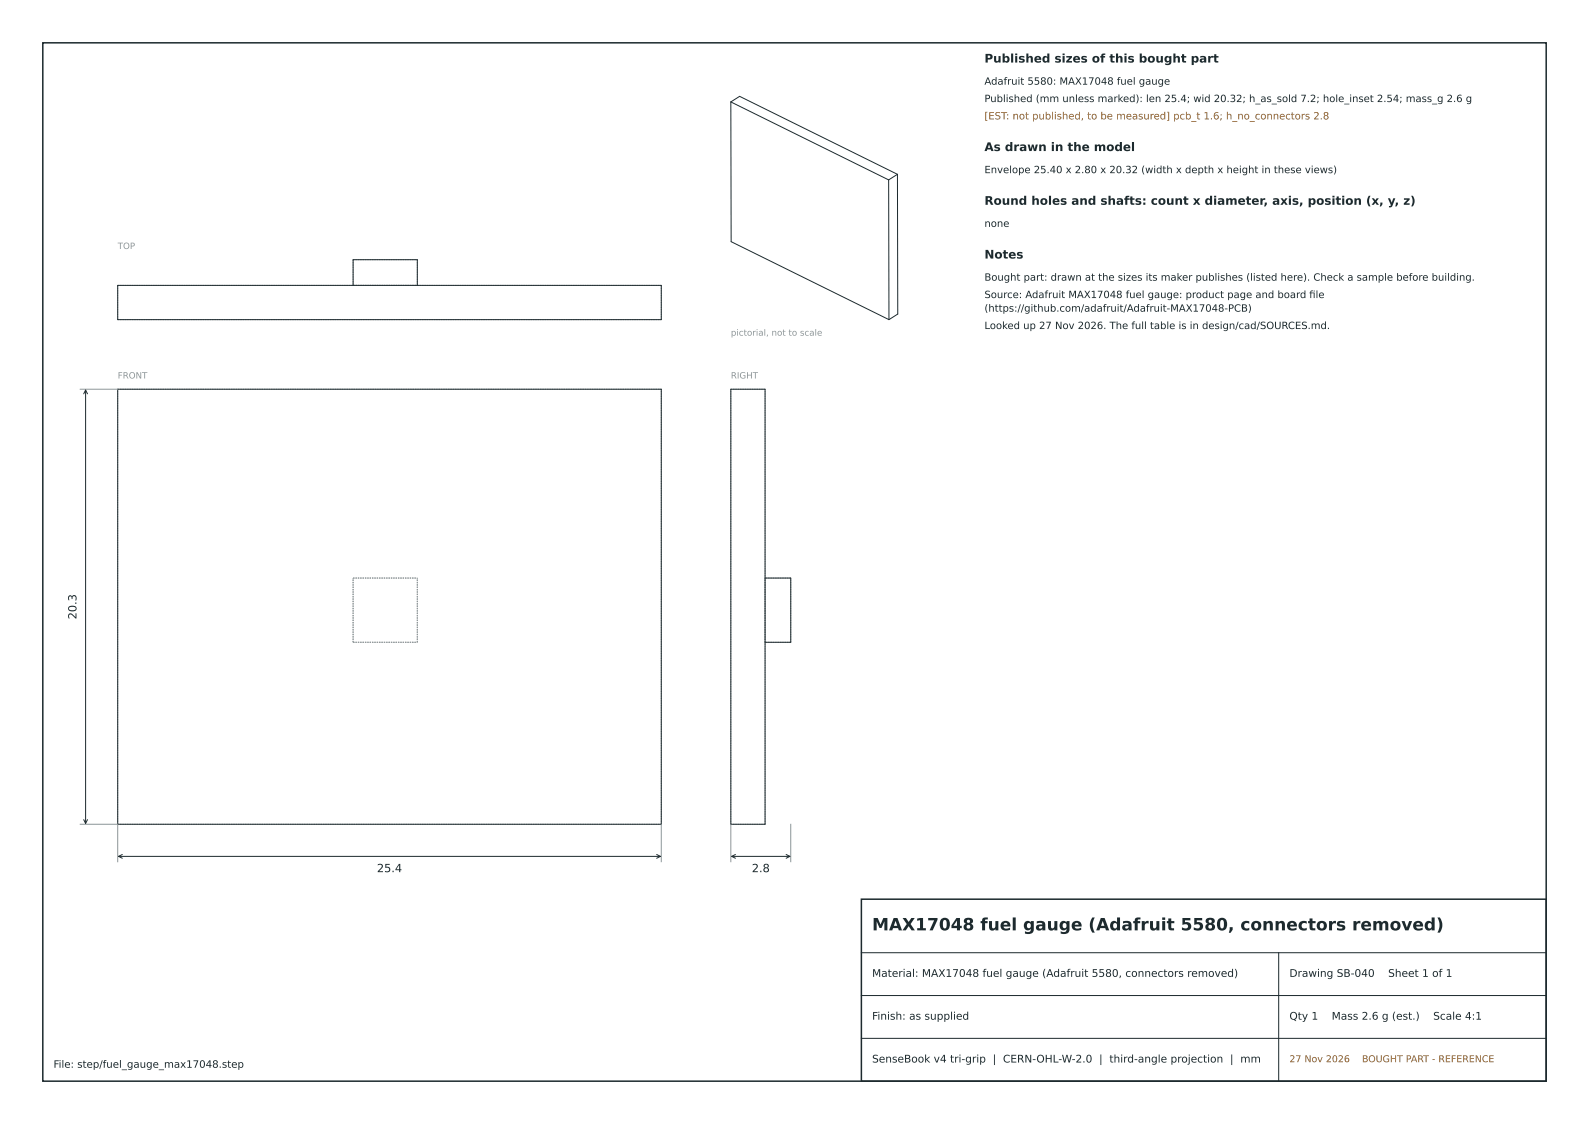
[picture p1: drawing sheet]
<svg xmlns="http://www.w3.org/2000/svg" width="297mm" height="210mm" viewBox="0 0 297 210" stroke-linecap="round" stroke-linejoin="round" font-family="sans-serif">
<defs><g id="words">
<text font-size="3.2" fill="#1d2a2e" x="163" y="173.8">MAX17048 fuel gauge (Adafruit 5580, connectors removed)</text>
<g font-size="2.2" fill="#1d2a2e">
<text x="184" y="11.7">Published sizes of this bought part</text>
<text x="184" y="28.2">As drawn in the model</text>
<text x="184" y="38.3">Round holes and shafts: count x diameter, axis, position (x, y, z)</text>
<text x="184" y="48.3">Notes</text>
</g>
<g font-size="2.1" fill="#1d2a2e">
<text x="14.3" y="115.7" transform="rotate(-90 14.3 115.7)">20.3</text>
<text x="70.4" y="162.9">25.4</text>
<text x="140.5" y="162.9">2.8</text>
</g>
<g font-size="2" fill="#1d2a2e">
<text x="163" y="182.5">Material: MAX17048 fuel gauge (Adafruit 5580, connectors removed)</text>
<text x="241" y="182.5">Drawing SB-040</text>
<text x="259.5" y="182.5">Sheet 1 of 1</text>
<text x="163" y="190.5">Finish: as supplied</text>
<text x="241" y="190.5">Qty 1</text>
<text x="248.9" y="190.5">Mass 2.6 g (est.)</text>
<text x="267.9" y="190.5">Scale 4:1</text>
<text x="163" y="198.5">SenseBook v4 tri-grip | CERN-OHL-W-2.0 | third-angle projection | mm</text>
</g>
<g font-size="1.9" fill="#1d2a2e">
<text x="184" y="15.8">Adafruit 5580: MAX17048 fuel gauge</text>
<text x="184" y="19.1">Published (mm unless marked): len 25.4; wid 20.32; h_as_sold 7.2; hole_inset 2.54; mass_g 2.6 g</text>
<text x="184" y="32.4">Envelope 25.40 x 2.80 x 20.32 (width x depth x height in these views)</text>
<text x="184" y="42.4">none</text>
<text x="184" y="52.4">Bought part: drawn at the sizes its maker publishes (listed here). Check a sample before building.</text>
<text x="184" y="55.7">Source: Adafruit MAX17048 fuel gauge: product page and board fle</text>
<text x="184" y="58.2">(https://github.com/adafruit/Adafruit-MAX17048-PCB)</text>
<text x="244.7" y="55.7">i</text>
<text x="184" y="61.5">Looked up 27 Nov 2026. The full table is in design/cad/SOURCES.md.</text>
<text x="10" y="199.5">File: step/fuel_gauge_max17048.step</text>
</g>
<text font-size="1.9" fill="#b0600f" x="184" y="22.3">[EST: not published, to be measured] pcb_t 1.6; h_no_connectors 2.8</text>
<g font-size="1.8" fill="#b0600f">
<text x="241" y="198.5">27 Nov 2026</text>
<text x="254.6" y="198.5">BOUGHT PART - REFERENCE</text>
</g>
<g font-size="1.6" fill="#8a979b">
<text x="22" y="46.5">TOP</text>
<text x="136.6" y="62.7">pictorial, not to scale</text>
<text x="22" y="70.7">FRONT</text>
<text x="136.6" y="70.7">RIGHT</text>
</g>
</g></defs>
<path d="M8 8h281v194h-281zM161 168h128v34h-128z" fill="none" stroke="#1d2a2e" stroke-width=".28"/>
<g fill="none" stroke="#8a979b" stroke-width=".19" stroke-dasharray=".3 .2" stroke-linecap="butt">
<path d="M22 53.3v6.4M22 53.3h101.6M22 59.7h101.6M66 48.5v4.8M66 48.5h12M66 53.3h12M78 48.5v4.8M123.6 53.3v6.4M22 72.7h101.6M143 72.7h-6.4M66 120v-12M66 120h12"/>
<path d="M66 108h12M78 120v-12M143 120v-12M147.8 120v-12M147.8 108h-4.8M147.8 120h-4.8M22 154v-81.3M22 154h101.6M123.6 154v-81.3M136.6 154v-81.3M143 154v-81.3M143 154h-6.4"/>
</g>
<g fill="none" stroke="#1d2a2e" stroke-width=".19">
<path d="M136.6 19l1.6-1 29.5 14.6M136.6 19l.1 26.2 29.5 14.5M136.6 19l29.5 14.6M166.1 33.6l.1 26.1M167.7 32.6l.1 26.1-1.6 1M167.7 32.6l-1.6 1M22 53.3h101.6v6.4h-101.6zM66 53.3v-4.8h12v4.8M15.6 73.6l.4-.7 .4 .7M16 72.9v80.9M22 72.7h101.6v81.3h-101.6zM136.6 72.7h6.4v81.3h-6.4z"/>
<path d="M143 108h4.8v12h-4.8M15.6 153.1l.4 .7 .4-.7M22.2 160h101.2M22.9 159.6l-.7 .4 .7 .4M122.7 159.6l.7 .4-.7 .4M136.8 160h10.8M137.5 159.6l-.7 .4 .7 .4M146.9 159.6l.7 .4-.7 .4M161 178h128M239 178v24M161 194h128M161 186h128"/>
</g>
<path d="M15 72.7h7M15 154h7v7M123.6 154v7M136.6 154v7M147.8 154v7" fill="none" stroke="#8a979b" stroke-width=".19"/>
<use href="#words"/>
</svg>
